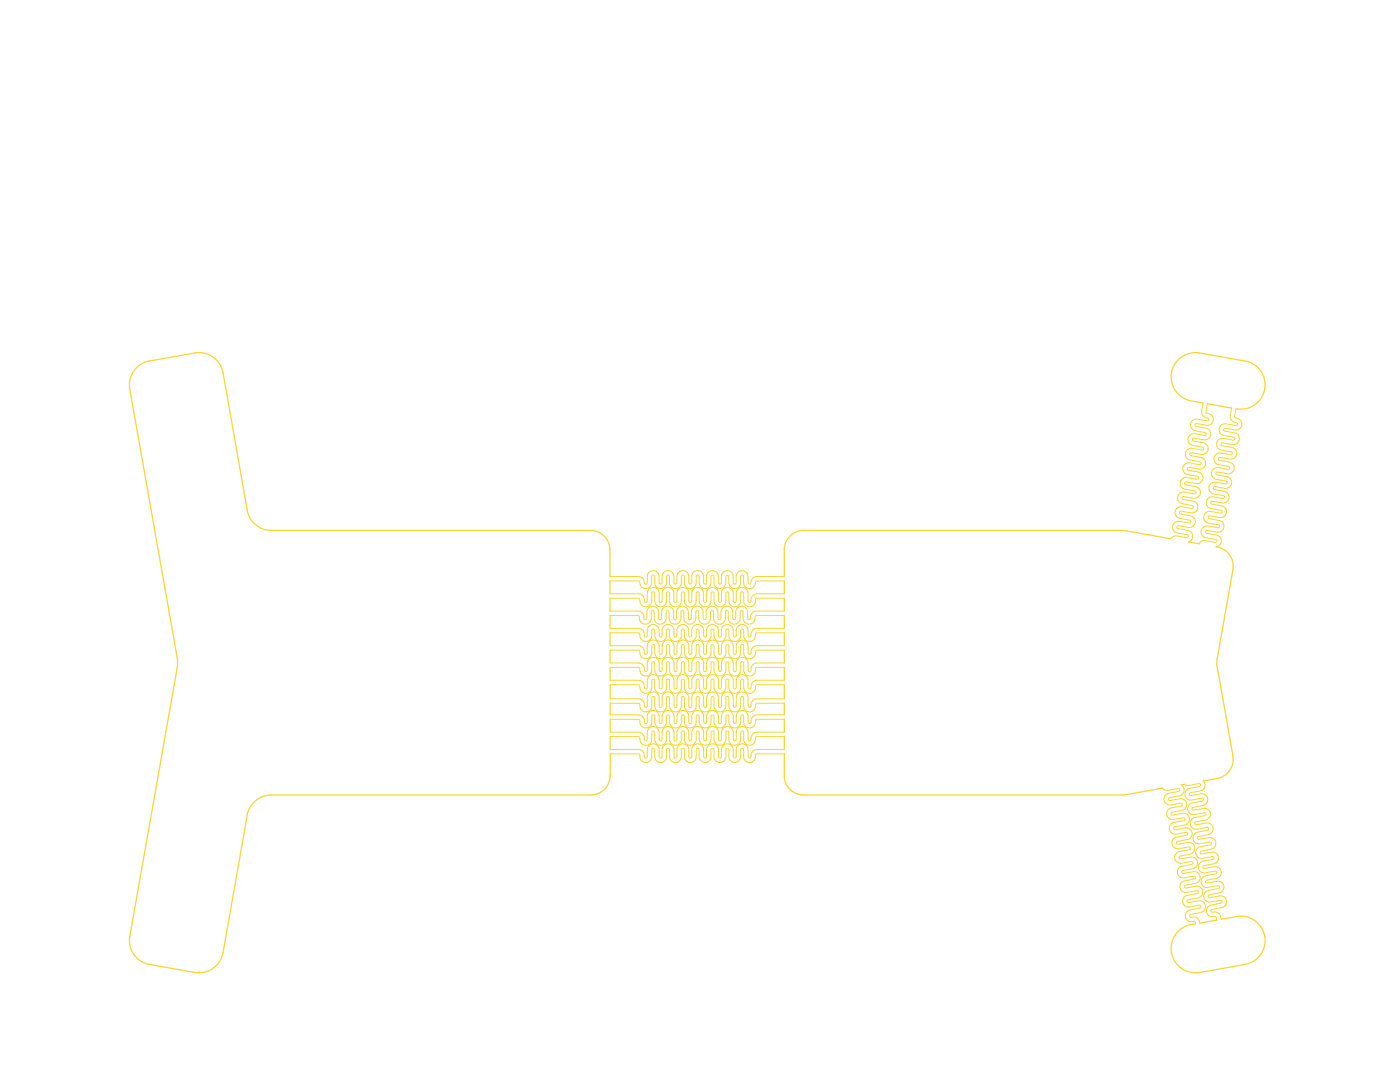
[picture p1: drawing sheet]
<svg xmlns="http://www.w3.org/2000/svg" width="279mm" height="216mm" viewBox="0 0 279 216" stroke-linecap="round" stroke-linejoin="round" font-family="sans-serif">
<!-- layer: border -->
<g fill="none" stroke="#f8d731" stroke-width=".2">
<path d="M240.1 80.4l-.3 2 .4 .7 .6 .2a.37 .37 0 0 1 .4 .5 .37 .37 0 0 1-.6 .1l-2-.3-.6 .3-.4 .6 .1 .8 .4 .5 1.8 .4a.64 .64 0 0 1 .8 .4 .41 .41 0 0 1-.6 .2l-2.1-.2-.6 .3-.3 .6 .1 .7 .4 .5 1.9 .4a.48 .48 0 0 1 .7 .5l-.1 .2h-.3l-2.2-.4-.6 .3-.3 .4-.1 .9 .5 .6 1.9 .4a.48 .48 0 0 1 .7 .6l-.4 .1-2.2-.3-.6 .2-.4 .5v.9l.5 .6 2.1 .4a.37 .37 0 0 1 .4 .1 .37 .37 0 0 1 0 .5l-2.4-.3-.7 .2-.4 .4v.9l.4 .6 .5 .2 1.5 .3a.53 .53 0 0 1 .7 .4 .52 .52 0 0 1-.8 .2l-2-.3-.5 .3-.4 .6 .1 .7 .4 .5 1.8 .5a.65 .65 0 0 1 .9 .4 .5 .5 0 0 1-.8 .2l-1.5-.3h-.6l-.5 .4-.3 .6 .1 .7 .5 .5 1.9 .4a.47 .47 0 0 1 .5 0 .47 .47 0 0 1 .1 .5l-.2 .2-2.4-.4-.5 .2-.4 .5-.1 .7 .4 .7 .4 .2 1.8 .4a.36 .36 0 0 1 .5 .1 .36 .36 0 0 1-.2 .5l-2.4-.4-.5 .2-.4 .4M241 80.6l-.3 1.5a.57 .57 0 0 0 .6 .5l.7 .4 .1 .6v.5l-.4 .5-.8 .3-1.8-.3a.38 .38 0 0 0-.5-.1 .38 .38 0 0 0-.1 .5l2.5 .5 .5 .5 .1 .6-.2 .6-.5 .5-.7 .1-1.4-.3a.47 .47 0 0 0-.5-.1 .47 .47 0 0 0-.3 .3l.1 .3 2.4 .5 .4 .4 .2 .4-.1 .8-.7 .5-2.3-.2a.33 .33 0 0 0-.6 .2 .33 .33 0 0 0 .5 .3l2.1 .5 .5 .5 .1 .7-.3 .6-.6 .4-2.1-.3a.36 .36 0 0 0-.6 0 .36 .36 0 0 0 .1 .5l2.2 .4 .6 .4 .2 .6-.2 .8-.6 .5h-.6l-1.5-.3a.49 .49 0 0 0-.8 .3l.2 .2 2.4 .5 .4 .4 .2 .6-.2 .7-.7 .5-2.1-.3a.38 .38 0 0 0-.6 0 .38 .38 0 0 0 0 .5 .38 .38 0 0 0 .5 .1l2.1 .5 .4 .5 .1 .7-.4 .6-.6 .3-1.9-.2a.49 .49 0 0 0-.8 .2l.2 .3 2.3 .4 .4 .4 .2 .5-.2 .9-.6 .4-.5 .1-1.7-.3a.39 .39 0 0 0-.4-.1 .39 .39 0 0 0-.2 .4l.1 .2 2.2 .4 .6 .4 .2 .6v.5l-.4 .5-.4 .2M245.8 81.4l-.2 2.1 .3 .5 .6 .3a.34 .34 0 0 1 .5 .4 .34 .34 0 0 1-.6 .2l-2.2-.3-.5 .2-.4 .6 .1 .7 .3 .5 .5 .3 1.5 .3a.48 .48 0 0 1 .7 .5l-.3 .1-2.3-.3-.6 .2-.3 .5-.1 .7 .4 .6 .5 .3 1.5 .3a.5 .5 0 0 1 .7 .4l-.3 .3-2.4-.4-.5 .2-.3 .5-.1 .8 .5 .6 2.1 .5a.35 .35 0 0 1 .5 .2 .35 .35 0 0 1-.2 .5l-2.4-.4-.5 .2-.4 .5-.1 .7 .3 .6 .4 .3 1.7 .3a.5 .5 0 0 1 .7 .4 .53 .53 0 0 1-.8 .2l-1.5-.3-.5 .1-.5 .3-.3 .5v.8l.4 .4 .5 .3 1.5 .2a.51 .51 0 0 1 .7 .4 .54 .54 0 0 1-.8 .2l-2-.2-.6 .4-.3 .6 .2 .7 .4 .4 2 .5a.38 .38 0 0 1 .5 .1 .38 .38 0 0 1-.1 .5 .38 .38 0 0 1-.5-.1l-2-.3-.6 .3-.4 .6 .1 .7 .4 .6 .5 .2 1.6 .3a.37 .37 0 0 1 .5 .1 .37 .37 0 0 1-.1 .5l-2.5-.3-.5 .2-.4 .5v.8l.4 .6 1.9 .5a.47 .47 0 0 1 .5 0 .47 .47 0 0 1 .2 .5l-.3 .1-2.2-.3-.6 .1-.4 .5M245.8 81.5h.1M246.7 81.6l-.3 1.3a.63 .63 0 0 0 .7 .6l.6 .4 .2 .6-.1 .6-.4 .5-.9 .2-1.6-.3a.38 .38 0 0 0-.5-.1 .38 .38 0 0 0-.2 .5l2.5 .6 .5 .5 .2 .6-.3 .7-.6 .4-2.3-.3a.34 .34 0 0 0-.5 .2 .34 .34 0 0 0 .4 .4l2.1 .4 .5 .6 .1 .6-.3 .6-.6 .4-2.1-.3a.36 .36 0 0 0-.5 0 .36 .36 0 0 0 .1 .6l2.3 .4 .4 .4 .2 .8-.3 .7-.5 .3-2.2-.3a.38 .38 0 0 0-.4 0 .38 .38 0 0 0-.2 .3l.2 .3 2.4 .5 .3 .3 .2 .6-.1 .7-.6 .5-.5 .1-1.7-.3a.48 .48 0 0 0-.8 .2l.3 .3 2.3 .4 .4 .5 .2 .4-.2 .8-.5 .5-.7 .1-1.5-.3a.5 .5 0 0 0-.8 .2l.2 .3 2.5 .5 .4 .5 .1 .7-.5 .8-.6 .2-2.1-.4a.32 .32 0 0 0-.5 .3 .32 .32 0 0 0 .4 .3l2.1 .5 .5 .4 .2 .7-.3 .7-.5 .3-.6 .1-1.5-.3a.54 .54 0 0 0-.8 .2l.2 .3 2.1 .4 .6 .4 .2 .5v.6l-.4 .6-.6 .2M121.7 115h5.8l.8 .4 .3 .8a.34 .34 0 0 0 .4 .4 .34 .34 0 0 0 .2-.6v-1.2l.2-.4 .4-.4 .8-.1 .5 .2 .3 .4 .1 1.6a.34 .34 0 0 0 .4 .5 .34 .34 0 0 0 .2-.6v-1.2l.3-.5 .4-.3 .7-.1 .5 .2 .4 .4 .1 1.6a.33 .33 0 0 0 .4 .5 .33 .33 0 0 0 .2-.6v-1.2l.2-.5 .6-.4h.6l.4 .2 .5 .4 .1 1.6a.33 .33 0 0 0 .3 .5 .33 .33 0 0 0 .2-.6v-1.1l.2-.5 .5-.4 .7-.1 .5 .2 .4 .4 .1 1.6a.33 .33 0 0 0 .4 .5 .33 .33 0 0 0 .2-.6v-1.1l.2-.6 .6-.4h.6l.5 .2 .4 .6 .1 1.4a.34 .34 0 0 0 .3 .5 .34 .34 0 0 0 .3-.6v-1.2l.2-.5 .4-.3 .8-.1 .4 .2 .4 .4 .1 1.6a.33 .33 0 0 0 .4 .5 .33 .33 0 0 0 .2-.6v-1.2l.3-.5 .4-.3 .7-.1 .5 .2 .4 .4 .1 1.6a.34 .34 0 0 0 .4 .4 .34 .34 0 0 0 .2-.5l.4-.7 .6-.3h5.6M121.7 115.9h5.6a.38 .38 0 0 1 .4 .5l.2 .6 .5 .4h.6l.5-.1 .5-.7v-1.4a.34 .34 0 0 1 .4-.5 .34 .34 0 0 1 .3 .5l.1 1.6 .4 .5 .5 .1 .7-.1 .5-.4 .1-.5v-1.2a.34 .34 0 0 1 .3-.5 .34 .34 0 0 1 .3 .5l.2 1.6 .3 .5 .6 .1 .7-.1 .4-.4 .2-.6v-1.1a.34 .34 0 0 1 .3-.5 .34 .34 0 0 1 .3 .5v1.1l.1 .6 .5 .4 .5 .1 .6-.1 .5-.5 .1-.5v-1.1a.34 .34 0 0 1 .3-.5 .34 .34 0 0 1 .3 .5l.1 1.6 .5 .5 .5 .1 .7-.1 .5-.5 .1-1.6a.35 .35 0 0 1 .3-.5 .35 .35 0 0 1 .3 .5l.1 1.6 .4 .5 .6 .1 .7-.1 .4-.5 .1-1.6a.34 .34 0 0 1 .3-.5 .34 .34 0 0 1 .3 .5l.2 1.6 .3 .4 .6 .2 .7-.1 .5-.4 .1-.5v-1.2a.34 .34 0 0 1 .3-.5 .34 .34 0 0 1 .3 .5v1.4l.6 .7 .5 .1 .6-.1 .5-.4 .2-.6a.32 .32 0 0 1 .4-.4h5.3M121.7 118.5h5.9l.8 .5 .2 .6a.36 .36 0 0 0 .3 .6 .36 .36 0 0 0 .3-.6l.1-1.8 .5-.5 .6-.1 .7 .2 .3 .5 .2 1.9a.34 .34 0 0 0 .3 .4 .34 .34 0 0 0 .2-.6l.2-1.8 .5-.5 .6-.1 .6 .2 .4 .4 .1 2a.35 .35 0 0 0 .4 .4 .35 .35 0 0 0 .2-.6l.1-1.7 .5-.6 .6-.1 .7 .2 .4 .6 .1 1.8a.34 .34 0 0 0 .3 .4 .34 .34 0 0 0 .2-.6v-1.2l.2-.6 .5-.5 .6-.1 .5 .1 .5 .6 .1 1.9a.34 .34 0 0 0 .4 .4 .34 .34 0 0 0 .2-.6v-1.3l.2-.5 .4-.5 .7-.1 .4 .1 .6 .5 .1 2a.34 .34 0 0 0 .4 .4 .34 .34 0 0 0 .2-.6l.1-1.7 .5-.6 .6-.1 .5 .1 .5 .5 .1 2a.34 .34 0 0 0 .4 .4 .34 .34 0 0 0 .2-.6l.1-1.6 .4-.6 .7-.2 .7 .2 .4 .6 .1 1.6a.37 .37 0 0 0 .3 .6 .37 .37 0 0 0 .3-.6l.3-.7 .6-.4h5.7M121.8 119.4h5.5a.57 .57 0 0 1 .4 .7l.3 .6 .5 .3 .6 .1 .5-.2 .4-.7 .1-1.7a.34 .34 0 0 1 .4-.4 .34 .34 0 0 1 .2 .5v1.4l.1 .5 .5 .5 .7 .1 .6-.2 .3-.5 .1-1.9a.34 .34 0 0 1 .4-.4 .34 .34 0 0 1 .2 .5l.1 1.7 .3 .5 .6 .3 .7-.1 .5-.5 .2-.4v-1.5a.36 .36 0 0 1 .3-.5 .36 .36 0 0 1 .3 .5v1.7l.4 .5 .6 .3 .7-.1 .5-.5 .1-.4v-1.5a.35 .35 0 0 1 .3-.5 .35 .35 0 0 1 .3 .5v1.3l.2 .6 .5 .5 .7 .1 .5-.2 .4-.5 .1-1.9a.34 .34 0 0 1 .4-.4 .34 .34 0 0 1 .2 .5v1.4l.1 .5 .6 .5 .6 .1 .6-.2 .4-.5 .1-1.9a.34 .34 0 0 1 .3-.4 .34 .34 0 0 1 .3 .5v1.8l.4 .5 .6 .2 .7-.1 .5-.5 .1-.4v-1.5a.36 .36 0 0 1 .3-.5 .36 .36 0 0 1 .3 .5l.1 1.7 .6 .7 .7 .1 .4-.2 .4-.4 .2-.6a.43 .43 0 0 1 .1-.4 .43 .43 0 0 1 .4-.1h5.2M121.8 132.3h5.8l.8 .5 .2 .7a.35 .35 0 0 0 .3 .5 .35 .35 0 0 0 .3-.5v-1.2l.1-.5 .5-.5 .7-.1 .5 .1 .4 .5 .2 1.8a.34 .34 0 0 0 .3 .4 .34 .34 0 0 0 .2-.5v-1.3l.2-.4 .4-.5 .7-.1 .7 .2 .3 .4 .1 1.8a.34 .34 0 0 0 .4 .4 .34 .34 0 0 0 .2-.5l.1-1.7 .6-.5 .7-.1 .5 .2 .4 .4 .1 1.8a.34 .34 0 0 0 .3 .4 .34 .34 0 0 0 .3-.5l.1-1.7 .4-.5 .5-.1 .7 .1 .5 .5 .1 .4v1.3a.35 .35 0 0 0 .3 .5 .35 .35 0 0 0 .3-.5l.1-1.7 .4-.4 .5-.2 .8 .1 .4 .4 .2 .5v1.3a.35 .35 0 0 0 .3 .5 .35 .35 0 0 0 .3-.5l.1-1.7 .4-.4 .6-.2 .6 .1 .5 .5 .1 .5v1.2a.35 .35 0 0 0 .3 .5 .35 .35 0 0 0 .3-.5v-1.3l.2-.4 .4-.5 .7-.1 .5 .1 .5 .5 .1 .4v1.4a.35 .35 0 0 0 .4 .4 .35 .35 0 0 0 .2-.6l.3-.7 .7-.4h5.6M121.8 128.8l5.8 .1 .8 .4 .2 .8a.34 .34 0 0 0 .3 .5 .34 .34 0 0 0 .3-.6v-1.4l.2-.4 .5-.4 .6-.1 .7 .3 .3 .5 .1 1.6a.34 .34 0 0 0 .3 .5 .34 .34 0 0 0 .2-.6v-1.3l.2-.4 .5-.5 .7-.1 .5 .2 .4 .5 .1 1.7a.34 .34 0 0 0 .4 .5 .34 .34 0 0 0 .2-.6l.1-1.7 .5-.4 .5-.2 .7 .2 .4 .4 .2 1.7a.35 .35 0 0 0 .3 .6 .35 .35 0 0 0 .3-.6l.1-1.6 .4-.5 .5-.2 .7 .2 .5 .4 .1 .4v1.3a.35 .35 0 0 0 .3 .6 .35 .35 0 0 0 .3-.6l.1-1.5 .4-.5 .6-.3 .7 .2 .4 .4 .2 .5v1.2a.35 .35 0 0 0 .3 .6 .35 .35 0 0 0 .3-.6l.1-1.6 .4-.5 .6-.2 .7 .2 .4 .4 .1 .6v1.1a.35 .35 0 0 0 .3 .6 .35 .35 0 0 0 .3-.6l.1-1.5 .3-.5 .7-.3 .6 .1 .6 .5 .1 1.7a.37 .37 0 0 0 .4 .5 .37 .37 0 0 0 .2-.6l.3-.7 .6-.3 5.7-.1M121.8 129.7h5.5a.57 .57 0 0 1 .4 .8l.2 .5 .4 .3 .4 .1 .8-.1 .5-.7 .1-1.5a.35 .35 0 0 1 .3-.5 .35 .35 0 0 1 .3 .5v1.3l.1 .5 .5 .4 .7 .1 .5-.2 .4-.4 .1-1.8a.33 .33 0 0 1 .4-.4 .33 .33 0 0 1 .2 .5l.1 1.7 .5 .5 .8 .1 .5-.2 .4-.4 .1-1.8a.34 .34 0 0 1 .3-.4 .34 .34 0 0 1 .3 .5l.1 1.7 .5 .5 .8 .1 .5-.2 .4-.6v-1.6a.34 .34 0 0 1 .4-.4 .34 .34 0 0 1 .2 .5l.2 1.7 .3 .4 .5 .2 .8-.1 .4-.4 .2-.5v-1.3a.35 .35 0 0 1 .3-.5 .35 .35 0 0 1 .3 .5l.1 1.7 .5 .5 .8 .1 .5-.2 .4-.4 .1-1.8a.34 .34 0 0 1 .3-.4 .34 .34 0 0 1 .3 .5v1.6l.5 .5 .5 .2 .7-.1 .5-.5 .1-1.7a.35 .35 0 0 1 .3-.5 .35 .35 0 0 1 .3 .5l.1 1.5 .6 .7 .7 .1 .5-.2 .4-.4 .1-.5a.41 .41 0 0 1 .4-.6h5.3"/>
<path d="M121.8 125.4h5.8l.7 .4 .3 .8a.32 .32 0 0 0 .2 .5 .32 .32 0 0 0 .4-.3l.1-1.5 .4-.5 .5-.2 .5 .1 .6 .4 .2 .5 .1 1.2a.3 .3 0 0 0 .2 .3 .3 .3 0 0 0 .3-.3l.1-1.4 .2-.4 .5-.3 .6-.1 .5 .3 .4 .4 .1 .5a1.29 1.29 0 0 0 .2 1.3h.2a1.29 1.29 0 0 0 .2-1.3l.2-.7 .8-.5h.4l.6 .3 .3 .4 .1 .5a1.29 1.29 0 0 0 .1 1.3h.3a1.43 1.43 0 0 0 .1-1.3l.3-.7 .7-.5 .6 .1 .4 .2 .3 .4 .1 .5a1.29 1.29 0 0 0 .2 1.3h.2a1.29 1.29 0 0 0 .2-1.3l.1-.5 .4-.5 .5-.2 .6 .1 .4 .3 .3 .4 .1 1.4a.3 .3 0 0 0 .3 .3 .3 .3 0 0 0 .3-.3v-1.4l.3-.4 .4-.3 .7-.1 .5 .3 .3 .4 .1 .5a1.29 1.29 0 0 0 .2 1.3h.3a1.29 1.29 0 0 0 .1-1.3l.3-.7 .7-.5 .9 .3 .4 .4 .1 .5a1.29 1.29 0 0 0 .2 1.3 .35 .35 0 0 0 .4-.1 .35 .35 0 0 0 0-.4l.2-.7 .7-.5h5.7M121.8 126.3h5.5a.65 .65 0 0 1 .4 .8l.3 .5 .5 .3h.9l.6-.7 .1-1.4a.3 .3 0 0 1 .3-.3 .3 .3 0 0 1 .3 .3v1.5l.5 .5 .5 .2 .5-.1 .6-.4 .2-.5v-1.2a.3 .3 0 0 1 .3-.3 .3 .3 0 0 1 .3 .3l.1 1.4 .4 .6 .3 .1 .6 .1 .5-.2 .4-.5 .1-.5a1.29 1.29 0 0 1 .1-1.3h.3a1.29 1.29 0 0 1 .2 1.3l.2 .7 .8 .5 .5-.1 .5-.2 .2-.4 .1-.5a1.29 1.29 0 0 1 .2-1.3h.3a1.43 1.43 0 0 1 .1 1.3l.4 .8 .6 .4 .6-.1 .4-.2 .3-.4 .1-.5a1.29 1.29 0 0 1 .2-1.3h.2a1.29 1.29 0 0 1 .2 1.3l.3 .8 .7 .4 .5-.1 .5-.3 .4-.8a1.43 1.43 0 0 1 .1-1.3h.3a1.29 1.29 0 0 1 .2 1.3l.2 .8 .8 .4 .9-.2 .3-.5 .1-.5a1.29 1.29 0 0 1 .2-1.3h.3a1.29 1.29 0 0 1 .1 1.3l.2 .7 .8 .5 .6-.1 .4-.2 .3-.4 .1-.5a.41 .41 0 0 1 .4-.5h5.3M121.8 121.9l5.8 .1 .7 .4 .2 .7a.36 .36 0 0 0 .2 .5 .36 .36 0 0 0 .4-.4l.1-1.6 .5-.5 .6-.2 .6 .3 .4 .4 .1 1.6a.33 .33 0 0 0 .4 .4 .33 .33 0 0 0 .2-.4l.2-1.6 .5-.5 .6-.2 .6 .3 .4 .4 .1 1.6a.33 .33 0 0 0 .4 .4 .33 .33 0 0 0 .2-.4v-1.2l.2-.5 .4-.4 .6-.2 .7 .3 .3 .4 .2 .5v1.1a.33 .33 0 0 0 .3 .4 .33 .33 0 0 0 .3-.4l.1-1.6 .4-.4 .7-.3 .6 .3 .4 .4 .1 1.6a.33 .33 0 0 0 .4 .4 .33 .33 0 0 0 .2-.4l.2-1.6 .5-.5 .5-.2 .7 .3 .4 .4 .1 1.6a.33 .33 0 0 0 .3 .4 .33 .33 0 0 0 .3-.4l.1-1.6 .5-.5 .5-.2 .7 .3 .4 .4 .1 1.6a.33 .33 0 0 0 .3 .4 .33 .33 0 0 0 .3-.4l.2-1.6 .3-.4 .7-.3 .6 .2 .5 .5 .1 1.6a.35 .35 0 0 0 .4 .4 .35 .35 0 0 0 .2-.5l.3-.8 .6-.3 5.8-.1M121.8 122.8h5.4a.61 .61 0 0 1 .4 .8l.3 .5 .4 .3 .3 .1 .7-.1 .6-.7 .1-1.4a.35 .35 0 0 1 .3-.5 .35 .35 0 0 1 .3 .5l.1 1.6 .3 .4 .6 .2h.6l.6-.5 .1-.5v-1.2a.34 .34 0 0 1 .3-.5 .34 .34 0 0 1 .3 .5v1.3l.2 .4 .6 .5h.6l.5-.2 .4-.4 .1-1.6a.33 .33 0 0 1 .4-.5 .33 .33 0 0 1 .2 .5v1.2l.2 .5 .5 .5h.6l.6-.2 .3-.5 .2-1.5a.33 .33 0 0 1 .3-.5 .33 .33 0 0 1 .2 .5l.2 1.6 .3 .4 .5 .2 .7-.1 .5-.4 .2-.4v-1.3a.35 .35 0 0 1 .3-.5 .35 .35 0 0 1 .3 .5v1.3l.2 .4 .5 .4 .7 .1 .5-.2 .4-.4 .1-1.6a.33 .33 0 0 1 .3-.5 .33 .33 0 0 1 .3 .5l.1 1.5 .3 .5 .6 .2h.6l.6-.5 .1-.5v-1.2a.34 .34 0 0 1 .3-.5 .34 .34 0 0 1 .3 .5l.1 1.5 .7 .7h.6l.5-.2 .3-.4 .2-.5a.4 .4 0 0 1 0-.4 .4 .4 0 0 1 .4-.2h5.4M121.8 133.2h5.6M121.8 135.7l5.8 .1 .8 .4 .2 .7a.35 .35 0 0 0 .3 .6 .35 .35 0 0 0 .3-.6v-1.2l.1-.5 .5-.5 .7-.1 .5 .2 .4 .4 .2 1.8a.34 .34 0 0 0 .3 .5 .34 .34 0 0 0 .2-.6l.1-1.6 .5-.5 .5-.2 .7 .2 .5 .4 .1 .6v1.1a.35 .35 0 0 0 .3 .6 .35 .35 0 0 0 .3-.6l.1-1.7 .5-.4 .5-.2 .7 .2 .4 .4 .2 1.7a.35 .35 0 0 0 .3 .6 .35 .35 0 0 0 .3-.6l.1-1.6 .4-.5 .5-.2 .7 .2 .5 .4 .1 .4v1.3a.35 .35 0 0 0 .3 .6 .35 .35 0 0 0 .3-.6l.1-1.5 .4-.5 .6-.3 .7 .2 .4 .4 .2 .5v1.2a.35 .35 0 0 0 .3 .6 .35 .35 0 0 0 .3-.6l.1-1.6 .4-.5 .6-.2 .7 .2 .4 .4 .1 .6v1.1a.35 .35 0 0 0 .3 .6 .35 .35 0 0 0 .3-.6l.1-1.5 .3-.5 .7-.3 .7 .2 .5 .4 .1 1.7a.37 .37 0 0 0 .4 .5 .37 .37 0 0 0 .2-.6l.3-.7 .7-.3 5.6-.1M121.8 136.6h5.5a.68 .68 0 0 1 .4 .8l.2 .5 .5 .3 .5 .2 .7-.3 .4-.6 .1-1.5a.35 .35 0 0 1 .3-.5 .35 .35 0 0 1 .3 .5v1.3l.1 .5 .5 .4 .5 .2 .7-.3 .4-.4 .1-1.8a.34 .34 0 0 1 .4-.4 .34 .34 0 0 1 .2 .5l.1 1.7 .4 .4 .7 .3 .5-.2 .6-.5 .1-1.7a.35 .35 0 0 1 .3-.5 .35 .35 0 0 1 .3 .5l.1 1.7 .4 .4 .7 .3 .7-.3 .3-.4 .1-1.7a.35 .35 0 0 1 .3-.5 .35 .35 0 0 1 .3 .5l.2 1.7 .3 .4 .7 .3 .7-.3 .4-.4 .1-1.8a.34 .34 0 0 1 .4-.4 .34 .34 0 0 1 .2 .5l.1 1.7 .4 .4 .7 .3 .7-.3 .4-.4 .1-1.8a.34 .34 0 0 1 .3-.4 .34 .34 0 0 1 .3 .5l.1 1.7 .4 .4 .6 .3 .6-.2 .5-.5 .1-1.7a.35 .35 0 0 1 .3-.5 .35 .35 0 0 1 .3 .5l.1 1.5 .6 .7 .5 .2 .7-.3 .4-.4 .1-.5a.41 .41 0 0 1 .4-.6h5.3M121.8 139.4h5.8l.7 .4 .3 .8a.35 .35 0 0 0 .3 .6 .35 .35 0 0 0 .3-.6l.1-1.8 .4-.5 .6-.2 .6 .1 .5 .5 .2 1.9a.36 .36 0 0 0 .2 .6 .36 .36 0 0 0 .3-.6l.1-1.9 .5-.4 .5-.2 .7 .1 .5 .5 .1 .5v1.4a.36 .36 0 0 0 .3 .6 .36 .36 0 0 0 .3-.6l.1-1.8 .5-.6 .5-.1 .7 .1 .4 .5 .2 .4v1.5a.37 .37 0 0 0 .3 .6 .37 .37 0 0 0 .3-.6v-1.7l.4-.6 .6-.2 .7 .1 .5 .5 .1 .4v1.5a.36 .36 0 0 0 .3 .6 .36 .36 0 0 0 .3-.6l.1-1.8 .5-.6 .7-.1 .6 .2 .4 .5 .1 1.9a.35 .35 0 0 0 .4 .5 .35 .35 0 0 0 .2-.6l.1-1.9 .4-.4 .6-.2 .7 .2 .4 .4 .1 .5v1.4a.36 .36 0 0 0 .3 .6 .36 .36 0 0 0 .3-.6l.1-1.8 .5-.5 .7-.2 .6 .2 .4 .6 .1 1.8a.36 .36 0 0 0 .4 .4 .36 .36 0 0 0 .2-.5l.3-.8 .7-.4h5.6M127.4 133.2a.51 .51 0 0 1 .3 .7l.2 .5 .4 .4 .4 .1 .8-.1 .5-.7 .1-1.5a.35 .35 0 0 1 .3-.5 .35 .35 0 0 1 .3 .5v1.2l.1 .5 .5 .5 .8 .1 .4-.2 .4-.5 .1-1.7a.34 .34 0 0 1 .4-.4 .34 .34 0 0 1 .2 .5v1.3l.2 .4 .5 .5 .7 .1 .5-.2 .4-.4 .1-1.8a.34 .34 0 0 1 .3-.5 .34 .34 0 0 1 .3 .6v1.3l.1 .4 .5 .5 .8 .1 .5-.2 .4-.6v-1.6a.34 .34 0 0 1 .4-.4 .34 .34 0 0 1 .2 .5l.2 1.7 .5 .5 .7 .1 .5-.2 .4-.5 .1-1.7a.34 .34 0 0 1 .4-.5 .34 .34 0 0 1 .2 .6l.1 1.7 .6 .5 .7 .1 .5-.2 .4-.5 .1-1.7a.34 .34 0 0 1 .3-.4 .34 .34 0 0 1 .3 .5v1.3l.1 .4 .5 .5 .8 .1 .4-.2 .4-.4 .1-1.8a.34 .34 0 0 1 .4-.4 .34 .34 0 0 1 .2 .5l.1 1.5 .6 .7 .7 .1 .5-.2 .4-.5 .1-.5a.44 .44 0 0 1 .1-.4 .44 .44 0 0 1 .4-.1h5.2M121.8 140.3h5.5a.57 .57 0 0 1 .4 .8l.3 .6 .5 .3h.6l.5-.2 .4-.7 .1-1.7a.35 .35 0 0 1 .4-.4 .35 .35 0 0 1 .2 .5v1.5l.1 .5 .5 .4 .7 .1 .6-.2 .4-.5v-1.9a.35 .35 0 0 1 .4-.4 .35 .35 0 0 1 .2 .5l.1 1.9 .4 .4 .5 .2 .8-.1 .4-.5 .2-.3v-1.6a.37 .37 0 0 1 .3-.5 .37 .37 0 0 1 .3 .5v1.6l.1 .3 .5 .5 .7 .1 .6-.2 .4-.5v-1.9a.35 .35 0 0 1 .4-.4 .35 .35 0 0 1 .2 .5v1.4l.2 .5 .5 .5 .7 .1 .5-.2 .4-.5 .1-1.9a.35 .35 0 0 1 .4-.4 .35 .35 0 0 1 .2 .5l.1 1.9 .5 .5 .7 .1 .7-.3 .3-.4 .1-1.9a.35 .35 0 0 1 .4-.4 .35 .35 0 0 1 .2 .5v1.5l.1 .5 .5 .4 .7 .1 .6-.2 .4-.6v-1.8a.35 .35 0 0 1 .4-.4 .35 .35 0 0 1 .2 .5v1.6l.3 .5 .3 .3 .4 .1 .8-.1 .4-.4 .2-.6a.42 .42 0 0 1 0-.5 .42 .42 0 0 1 .5-.1h5.2M121.8 142.6l5.8 .1 .8 .4 .2 .7a.34 .34 0 0 0 .2 .6 .34 .34 0 0 0 .4-.5v-1.2l.2-.4 .5-.4 .6-.1 .6 .2 .3 .4 .2 1.5a.33 .33 0 0 0 .3 .5 .33 .33 0 0 0 .2-.5l.1-1.4 .4-.5 .6-.2 .6 .1 .5 .4 .2 .4v1.2a.33 .33 0 0 0 .3 .5 .33 .33 0 0 0 .3-.5l.1-1.5 .4-.4 .5-.2 .7 .1 .5 .4 .2 .5v1.1a.34 .34 0 0 0 .3 .5 .34 .34 0 0 0 .3-.5l.1-1.5 .4-.4 .5-.2 .6 .1 .5 .4 .2 .5v1.1a.33 .33 0 0 0 .3 .5 .33 .33 0 0 0 .3-.5v-1.2l.2-.4 .5-.4 .7-.1 .5 .2 .4 .5 .1 1.4a.33 .33 0 0 0 .3 .5 .33 .33 0 0 0 .3-.5v-1.1l.1-.4 .5-.5 .7-.1 .6 .2 .3 .5 .1 1.4a.33 .33 0 0 0 .4 .5 .33 .33 0 0 0 .2-.5l.1-1.5 .4-.4 .6-.2 .6 .1 .5 .4 .2 .5v1.1a.36 .36 0 0 0 .4 .5 .36 .36 0 0 0 .2-.6l.2-.7 .8-.4 5.6-.1M121.8 143.5h5.2a.47 .47 0 0 1 .5 0 .47 .47 0 0 1 .2 .5l.1 .6 .4 .4 .5 .2h.6l.4-.3 .3-.4 .1-1.4a.33 .33 0 0 1 .3-.4 .33 .33 0 0 1 .3 .4v1.1l.2 .5 .4 .4 .5 .2 .6-.2 .5-.5 .1-1.5a.33 .33 0 0 1 .3-.4 .33 .33 0 0 1 .3 .4l.1 1.5 .4 .4 .7 .3 .5-.2 .5-.5 .2-1.5a.33 .33 0 0 1 .3-.4 .33 .33 0 0 1 .3 .4l.1 1.5 .5 .5 .6 .2 .7-.3 .3-.4 .1-1.5a.32 .32 0 0 1 .4-.4 .32 .32 0 0 1 .2 .4l.2 1.5 .4 .5 .7 .2 .6-.3 .4-.4 .1-1.5a.32 .32 0 0 1 .4-.4 .32 .32 0 0 1 .2 .4l.1 1.5 .5 .5 .6 .2 .7-.3 .3-.4 .2-1.5a.32 .32 0 0 1 .3-.4 .32 .32 0 0 1 .3 .4l.1 1.5 .4 .4 .7 .3 .5-.2 .5-.5 .1-1.5a.33 .33 0 0 1 .4-.4 .33 .33 0 0 1 .2 .4l.1 1.3 .3 .5 .3 .3 .5 .1 .7-.3 .4-.4 .1-.5a.41 .41 0 0 1 .4-.6h5.3"/>
<path d="M121.8 146.1h5.8l.8 .5 .2 .7a.35 .35 0 0 0 .3 .5 .35 .35 0 0 0 .3-.5v-1.2l.1-.5 .5-.5 .6-.1 .6 .2 .4 .4 .2 1.8a.34 .34 0 0 0 .3 .4 .34 .34 0 0 0 .2-.5l.1-1.7 .5-.4 .6-.2 .6 .1 .5 .5 .1 .5v1.2a.35 .35 0 0 0 .3 .5 .35 .35 0 0 0 .3-.5l.1-1.7 .5-.5 .6-.1 .7 .2 .4 .5 .1 1.7a.34 .34 0 0 0 .3 .4 .34 .34 0 0 0 .3-.5l.1-1.7 .3-.4 .7-.2 .6 .1 .5 .5 .1 1.7a.35 .35 0 0 0 .3 .5 .35 .35 0 0 0 .3-.5v-1.2l.2-.5 .4-.5 .7-.1 .6 .2 .4 .4 .1 1.8a.34 .34 0 0 0 .3 .4 .34 .34 0 0 0 .3-.5l.1-1.7 .5-.5 .6-.1 .6 .2 .4 .5 .1 1.7a.34 .34 0 0 0 .4 .4 .34 .34 0 0 0 .2-.5l.2-1.7 .5-.5 .6-.1 .6 .2 .4 .6 .1 1.6a.35 .35 0 0 0 .4 .4 .35 .35 0 0 0 .2-.6l.2-.6 .8-.5h5.6M121.8 147h5.5a.41 .41 0 0 1 .4 .1 .41 .41 0 0 1 0 .5l.2 .6 .4 .4 .5 .1 .7-.1 .5-.7 .1-1.6a.34 .34 0 0 1 .3-.4 .34 .34 0 0 1 .3 .5l.1 1.7 .5 .5 .6 .1 .6-.2 .4-.5 .1-1.7a.34 .34 0 0 1 .4-.4 .34 .34 0 0 1 .2 .5l.2 1.7 .4 .5 .7 .1 .6-.2 .4-.4 .1-1.8a.34 .34 0 0 1 .3-.4 .34 .34 0 0 1 .3 .5l.1 1.7 .5 .5 .6 .1 .7-.2 .3-.5 .1-1.7a.34 .34 0 0 1 .4-.4 .34 .34 0 0 1 .2 .5l.2 1.7 .3 .4 .7 .2 .6-.1 .5-.5 .1-1.7a.35 .35 0 0 1 .3-.5 .35 .35 0 0 1 .3 .5l.1 1.7 .4 .4 .6 .2 .7-.1 .4-.5 .2-.5v-1.2a.35 .35 0 0 1 .3-.5 .35 .35 0 0 1 .3 .5l.1 1.7 .5 .5 .6 .1 .6-.2 .4-.4 .1-1.8a.34 .34 0 0 1 .4-.4 .34 .34 0 0 1 .2 .5l.1 1.5 .3 .5 .3 .2 .5 .1 .7-.2 .4-.5 .1-.5a.41 .41 0 0 1 .1-.4 .41 .41 0 0 1 .4-.1h5.2M121.8 149.6h5.8l.7 .4 .3 .7a.35 .35 0 0 0 .3 .6 .35 .35 0 0 0 .3-.6v-1.1l.1-.6 .5-.4 .6-.2 .6 .2 .4 .4 .2 1.8a.34 .34 0 0 0 .3 .5 .34 .34 0 0 0 .2-.6l.2-1.7 .5-.4 .6-.2 .6 .2 .4 .5 .1 1.7a.34 .34 0 0 0 .4 .5 .34 .34 0 0 0 .2-.6l.1-1.7 .5-.4 .6-.2 .7 .2 .4 .5 .1 1.7a.34 .34 0 0 0 .3 .5 .34 .34 0 0 0 .3-.6l.1-1.6 .3-.5 .7-.2 .6 .2 .5 .4 .1 1.7a.35 .35 0 0 0 .3 .6 .35 .35 0 0 0 .3-.6l.1-1.6 .4-.5 .7-.2 .6 .2 .5 .4 .1 1.7a.35 .35 0 0 0 .3 .6 .35 .35 0 0 0 .3-.6l.1-1.7 .5-.4 .6-.2 .6 .2 .4 .5 .1 1.7a.34 .34 0 0 0 .4 .5 .34 .34 0 0 0 .2-.6l.1-1.6 .4-.5 .7-.2 .6 .1 .5 .5 .1 1.7a.37 .37 0 0 0 .4 .5 .37 .37 0 0 0 .2-.6l.2-.6 .8-.4h5.6M121.8 150.4h5.5a.41 .41 0 0 1 .4 .2 .41 .41 0 0 1 0 .4l.2 .7 .4 .3 .5 .2 .7-.2 .5-.7 .1-1.5a.35 .35 0 0 1 .3-.5 .35 .35 0 0 1 .3 .5l.1 1.7 .5 .5 .6 .2 .6-.3 .4-.4 .1-1.8a.34 .34 0 0 1 .4-.4 .34 .34 0 0 1 .2 .5l.2 1.7 .4 .5 .7 .2 .6-.3 .4-.4 .1-1.8a.34 .34 0 0 1 .3-.4 .34 .34 0 0 1 .3 .5l.1 1.7 .5 .5 .6 .2 .7-.3 .3-.4 .1-1.8a.34 .34 0 0 1 .4-.4 .34 .34 0 0 1 .2 .5v1.2l.2 .5 .4 .5 .7 .2 .6-.3 .4-.4 .1-1.8a.34 .34 0 0 1 .4-.4 .34 .34 0 0 1 .2 .5l.1 1.7 .4 .4 .6 .3 .7-.2 .4-.5 .2-.5v-1.2a.35 .35 0 0 1 .3-.5 .35 .35 0 0 1 .3 .5l.1 1.7 .5 .5 .6 .2 .6-.3 .4-.4 .1-1.8a.34 .34 0 0 1 .4-.4 .34 .34 0 0 1 .2 .5l.1 1.5 .2 .5 .4 .3 .5 .1 .7-.3 .4-.4 .1-.5a.41 .41 0 0 1 .1-.5 .41 .41 0 0 1 .4-.1h5.2M232 157.3l.4 .3 .5 .1 1.7-.3a.46 .46 0 0 1 .5-.1 .46 .46 0 0 1 .3 .4l-.2 .2-2.4 .5-.3 .4-.2 .6 .2 .7 .6 .5h.5l1.7-.3a.36 .36 0 0 1 .5 0 .36 .36 0 0 1 0 .5l-2.4 .5-.4 .5-.2 .6 .2 .7 .7 .4 2.3-.3a.34 .34 0 0 1 .5 .2 .34 .34 0 0 1-.4 .4l-2.1 .4-.4 .3-.2 .6 .1 .7 .7 .6 1.9-.2a.62 .62 0 0 1 .9 .1 .42 .42 0 0 1-.5 .4l-1.7 .3-.5 .3-.4 .6v.6l.4 .6 .6 .2 2.2-.3a.32 .32 0 0 1 .5 .3 .32 .32 0 0 1-.5 .3l-2.1 .5-.5 .5-.1 .7 .3 .6 .6 .3 2.1-.2a.39 .39 0 0 1 .5-.1 .39 .39 0 0 1 .2 .4l-.3 .2-2.2 .4-.4 .4-.2 .6 .1 .7 .7 .5 .5 .1 1.8-.4a.34 .34 0 0 1 .5 .2 .34 .34 0 0 1-.4 .4l-2.1 .5-.5 .5-.1 .8 .3 .5 .5 .3 2.2-.2a.36 .36 0 0 1 .5-.1 .36 .36 0 0 1 0 .6l-2.4 .5-.5 .5-.1 .6 .3 .8 .7 .3 2.2-.3a.34 .34 0 0 1 .5 .2 .34 .34 0 0 1-.4 .3l-2.1 .4-.5 .6-.1 .8 .2 .4 .5 .4 .7 .1a.41 .41 0 0 1 .4 0 .41 .41 0 0 1 .2 .4M235.7 156.6l.4 .4 .2 .4v.5l-.2 .5-.7 .4-1.7 .3a.37 .37 0 0 0-.4 .1 .37 .37 0 0 0 0 .5l2.6-.3 .5 .2 .4 .5v.8l-.4 .6-2.1 .5a.38 .38 0 0 0-.5 .1 .38 .38 0 0 0 0 .5l2.6-.3 .5 .2 .4 .4 .1 .8-.5 .7-2.1 .5a.37 .37 0 0 0-.5 .2 .37 .37 0 0 0 .1 .5l2.5-.4 .5 .2 .4 .5v.9l-.4 .5-.4 .2-1.7 .3a.36 .36 0 0 0-.5 .2 .36 .36 0 0 0 .3 .5l2.3-.4 .6 .3 .4 .5v.7l-.4 .6-2.1 .5a.35 .35 0 0 0-.6 .2 .35 .35 0 0 0 .4 .5l2.1-.4 .7 .2 .4 .5 .1 .8-.5 .7-2 .4a.5 .5 0 0 0-.7 .4l.3 .3 2.5-.4 .6 .4 .3 .4v.7l-.5 .7-2.2 .5a.35 .35 0 0 0-.4 .5 .35 .35 0 0 0 .6 0l2.2-.2 .6 .4 .2 .5v.6l-.5 .6-2.1 .5a.37 .37 0 0 0-.4 .1 .37 .37 0 0 0 0 .5l2.6-.4 .5 .3 .4 .5v.8l-.4 .6-2 .4a.53 .53 0 0 0-.7 .5 .54 .54 0 0 0 .8 .2h.5l.4 .3 .3 .9M236.4 156.5l.9 .2 1.7-.3a.36 .36 0 0 1 .5 0 .36 .36 0 0 1 0 .5l-2.4 .5-.5 .6-.1 .6 .2 .6 .6 .4 2.2-.3a.37 .37 0 0 1 .5 0 .37 .37 0 0 1 .1 .5l-2.3 .5-.5 .3-.3 .7 .2 .7 .5 .5 .6 .1 1.6-.3a.5 .5 0 0 1 .8 .1l-.2 .3-2.4 .6-.3 .2-.2 .6 .1 .8 .6 .5 .7 .1 1.6-.4a.36 .36 0 0 1 .5 0 .36 .36 0 0 1 0 .5l-2.5 .6-.4 .5-.1 .6 .2 .6 .7 .5 2.1-.3a.38 .38 0 0 1 .5-.1 .38 .38 0 0 1 .1 .5 .38 .38 0 0 1-.5 .1l-2 .5-.5 .5-.1 .7 .4 .7 .6 .3 2.2-.4a.34 .34 0 0 1 .5 .2 .34 .34 0 0 1-.4 .4l-2.1 .5-.6 .6v.6l.3 .6 .5 .4 2.2-.3a.37 .37 0 0 1 .4-.1 .37 .37 0 0 1 .2 .4l-.2 .2-2.3 .5-.4 .4-.2 .5 .2 .8 .6 .5h.5l1.7-.3a.36 .36 0 0 1 .6 0 .36 .36 0 0 1-.1 .5l-2.4 .5-.5 .5-.1 .7 .4 .7 .5 .3 2.1-.3a.36 .36 0 0 1 .6-.1 .36 .36 0 0 1 0 .6l-2.2 .4-.7 .5-.1 .8 .2 .5 .5 .4 .6 .1a.41 .41 0 0 1 .5 0 .41 .41 0 0 1 .2 .4v.3M240.2 155.8l.3 .7v.5l-.3 .4-.5 .4-1.8 .3a.36 .36 0 0 0-.5 .2 .36 .36 0 0 0 .2 .4l2.4-.3 .5 .2 .4 .5 .1 .7-.5 .7-1.9 .5a.49 .49 0 0 0-.7 .5l.4 .2 2.3-.4 .5 .2 .4 .5 .1 .7-.5 .7-2.1 .5a.38 .38 0 0 0-.5 .1 .38 .38 0 0 0 0 .5l2.6-.3 .6 .3 .3 .4 .1 .8-.5 .6-1.9 .5a.5 .5 0 0 0-.7 .5l.4 .2 2.2-.4 .5 .2 .5 .6v.6l-.5 .8-2 .4a.36 .36 0 0 0-.6 .2 .36 .36 0 0 0 .3 .5l2.4-.4 .5 .3 .4 .4 .1 .7-.4 .7-.4 .2-1.5 .3a.63 .63 0 0 0-.9 .4 .53 .53 0 0 0 .9 .2l2-.2 .5 .3 .3 .6-.1 .7-.4 .5-1.9 .4a.5 .5 0 0 0-.7 .5l.3 .2 2.4-.4 .5 .2 .3 .4 .2 .8-.4 .7-.5 .3-1.6 .2a.48 .48 0 0 0-.5 .1 .48 .48 0 0 0-.1 .5l.3 .1 2.3-.4 .6 .3 .3 .4 .1 .7-.5 .8-.5 .2-1.6 .3a.36 .36 0 0 0-.5 .1 .36 .36 0 0 0 .2 .5h.7l.5 .2 .4 .5 .2 .7"/>
</g>
<g fill="none" stroke="#f8d731" stroke-width=".25">
<path d="M29.8 72a4.9 4.9 0 0 0-3.9 5.6l9.5 53.8M29.8 72l9.1-1.6a4.9 4.9 0 0 1 5.6 4l4.8 27.4a4.8 4.8 0 0 0 4.8 4h63.7a3.8 3.8 0 0 1 3.9 3.9M233.8 74.4a4.9 4.9 0 0 0 3.9 5.6l2.4 .4M233.8 74.4h.1M248.5 72a4.9 4.9 0 0 1 3.9 5.6M248.5 72l-9.1-1.6a4.9 4.9 0 0 0-5.6 4M252.4 77.7h.1M252.4 77.6a4.9 4.9 0 0 1-5.7 4M241 80.6l4.8 .8M121.7 109.7v5.3M121.7 115.9v2.6M121.8 119.4v2.5"/>
<path d="M156.5 115.9v2.6M156.5 119.4v2.5M233.6 107.5l-9.8-1.7h-63.4a3.8 3.8 0 0 0-3.9 3.9v5.3M237.2 108.1l2.1 .4M242.7 109.1h.2M242.9 109.1a3.9 3.9 0 0 1 3.1 4.5M246.1 113.6l-3.2 17.8M35.4 131.4v1.7l-9.5 53.7a4.9 4.9 0 0 0 3.9 5.7l9.1 1.5a4.9 4.9 0 0 0 5.6-3.9l4.8-27.4a4.8 4.8 0 0 1 4.8-4.1h63.8a3.9 3.9 0 0 0 3.9-3.9v-4.3M121.8 133.2v2.5M121.8 122.8v2.6M121.8 126.3v2.5M121.8 129.7v2.6"/>
<path d="M121.8 136.6v2.8M156.5 122.8v2.6M156.5 126.3v2.5M156.5 129.7v2.6M156.5 133.2v2.5M156.5 136.6v2.8M242.9 131.4v1.7l3.2 17.7M121.8 140.3v2.3M121.8 143.5v2.6M121.8 147v2.6M156.5 150.4v4.4a3.9 3.9 0 0 0 3.9 3.8h64.1M156.5 140.3v2.3"/>
<path d="M156.5 143.5v2.6M156.5 147v2.6M232 157.3l-7.5 1.3M236.4 156.5l-.7 .1M242.9 155.3l-2.7 .5M246 150.8a3.9 3.9 0 0 1-3.1 4.5M39.7 194.1h.1M233.8 190.1h.1M237.7 184.5a4.9 4.9 0 0 0-3.9 5.6M238.6 184.3l-.9 .2M242.8 183.6l-3.4 .6M243.7 183.4l3.1-.5a4.9 4.9 0 0 1 5.6 3.9"/>
<path d="M252.4 186.8h.1M252.4 186.8a4.9 4.9 0 0 1-3.9 5.7l-9.1 1.5a4.9 4.9 0 0 1-5.6-3.9"/>
</g>
</svg>
